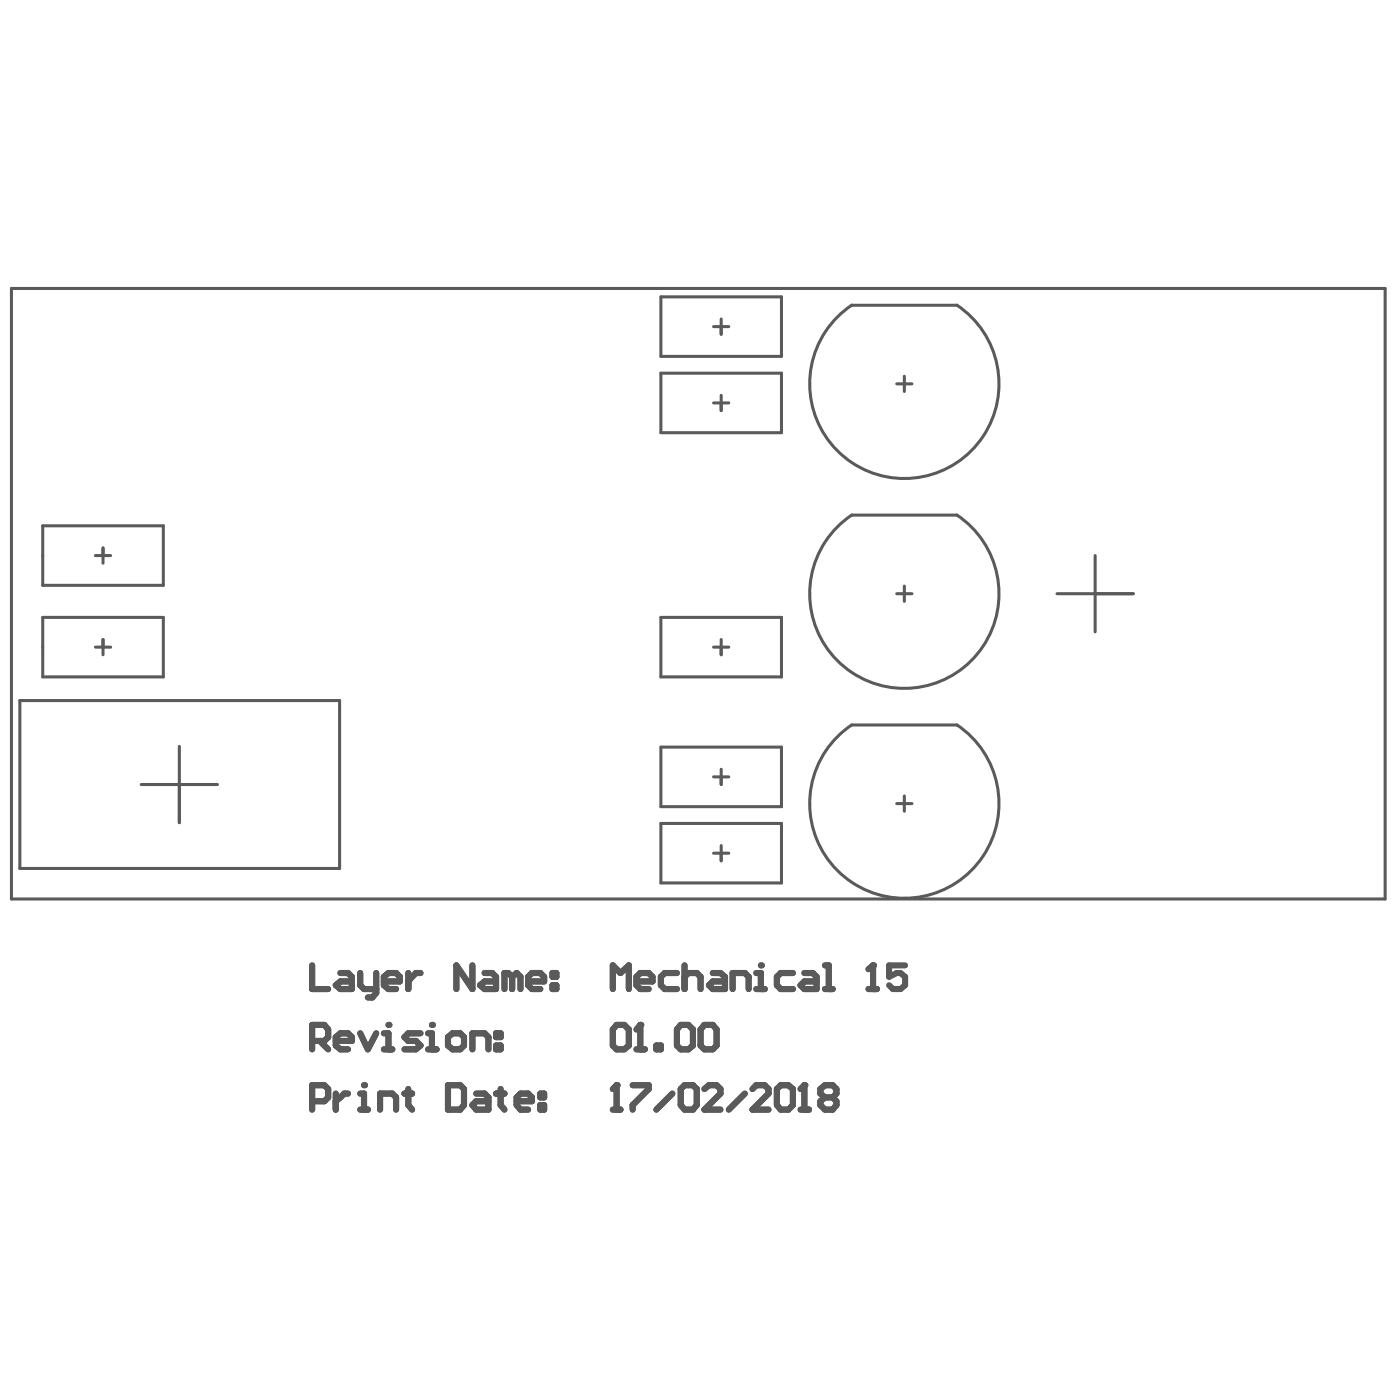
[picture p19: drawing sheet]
<svg xmlns="http://www.w3.org/2000/svg" width="96mm" height="96mm" viewBox="0 0 96 96" stroke-linecap="round" stroke-linejoin="round" font-family="sans-serif">
<path d="M.8 19.8h94.1v41.8h-94.1z" fill="none" stroke="#000" stroke-width=".07"/>
<g fill="none" stroke="#5a5a5a" stroke-width=".21">
<path d="M2.9 36h8.3v4.1h-8.3zM6.5 38.1h1.1M7.1 37.6v1M45.3 20.3h8.3v4.1h-8.3zM45.3 25.6h8.3v4.1h-8.3zM48.9 27.6h1.1M48.9 22.4h1.1M49.4 21.9v1M49.4 27.1v1M58.4 35.3h7.2M58.4 20.9h7.2M61.5 26.3h1"/>
<path d="M62 25.8v1M75.1 38.1v5.2M1.4 48h21.9v11.5h-21.9zM2.9 42.3h8.3v4.1h-8.3zM6.5 44.4h1.1M7.1 43.8v1.1M9.7 53.8h5.2M12.3 51.2v5.2M45.3 42.3h8.3v4.1h-8.3zM45.3 51.2h8.3v4.1h-8.3zM45.3 56.4h8.3v4.1h-8.3zM48.9 44.4h1.1"/>
<path d="M48.9 58.5h1.1M48.9 53.2h1.1M49.4 43.8v1.1M49.4 52.7v1.1M49.4 58v1M58.4 49.7h7.2M61.5 55.1h1M61.5 40.7h1M62 40.2v1M62 54.6v1M72.4 40.7h5.3"/>
</g>
<path d="M21.4 75.5h.8l.3-.3v-.6l-.3-.2h-.8v1.7M23 75v1.1M23.9 75h-.3l-.6 .5M24.7 75h.3v1.1M24.7 76.1h.5" fill="none" stroke="#5a5a5a" stroke-width=".42"/>
<circle cx="25" cy="74.4" r=".21" fill="#5a5a5a"/>
<g fill="none" stroke="#5a5a5a" stroke-width=".42">
<path d="M21.4 71.3h.8l.3-.2v-.5l-.3-.4h-.8v1.7M21.9 71.3l.6 .6M23 71.3h1.1v-.2l-.2-.3h-.6l-.3 .3v.6l.3 .2h.6M24.7 70.8l.5 1.1 .6-1.1M26 76.1v-1.1h.9l.2 .2v.9M26.3 71.9h.6M26.3 70.8h.3v1.1M27.7 75h.5M28 74.6v1.1l.2 .4M30.7 74.4h.8l.3 .2v1.1l-.3 .4h-.8zM32.6 75h.6l.3 .2v.9h-.9l-.2-.4 .2-.2h.9M34 75h.6"/>
<path d="M34.3 74.6v1.1l.3 .4M35.4 75.5h1.1v-.3l-.3-.2h-.5l-.3 .2v.5l.3 .4h.5M37 75h.3v.2h-.3zM37 75.7h.3v.4h-.3z"/>
</g>
<circle cx="26.6" cy="70.2" r=".21" fill="#5a5a5a"/>
<path d="M28.8 70.8h-.8l-.3 .3 .3 .2h.5l.3 .4-.3 .2h-.8M29.3 71.9h.6M29.3 70.8h.3v1.1" fill="none" stroke="#5a5a5a" stroke-width=".42"/>
<circle cx="29.6" cy="70.2" r=".21" fill="#5a5a5a"/>
<g fill="none" stroke="#5a5a5a" stroke-width=".42">
<path d="M21.4 66.2v1.6h1.1M23.3 66.7h.6l.2 .3v.8h-.8l-.3-.3 .3-.2h.8M24.7 66.7v.8l.3 .3h.8M25.8 66.7v1.4l-.3 .3h-.3M26.3 67.3h1.1v-.3l-.3-.3h-.5l-.3 .3v.5l.3 .3h.5M28 66.7v1.1M28.8 66.7h-.3l-.5 .6M30.7 71.1l.3-.3h.5l.3 .3v.6l-.3 .2h-.5l-.3-.2zM32.4 71.9v-1.1h.8l.3 .3v.8M32.4 66.2v1.6l-1.1-1.6v1.6M33.2 66.7h.5l.3 .3v.8h-.8l-.3-.3 .3-.2h.8M34 71.7h.3v.2h-.3z"/>
<path d="M34 70.8h.3v.3h-.3zM35.1 67l-.3-.3h-.2v1.1M35.1 67v.8M35.1 67l.3-.3 .3 .3v.8M36.2 67.3h1.1v-.3l-.3-.3h-.5l-.3 .3v.5l.3 .3h.5M37.9 67.5h.2v.3h-.2zM37.9 66.7h.2v.3h-.2zM42 67.8v-1.6l.5 .5 .6-.5v1.6M43.6 67.3h1.1v-.3l-.2-.3h-.6l-.3 .3v.5l.3 .3h.6M46.4 66.7h-.8l-.3 .3v.5l.3 .3h.8M46.9 67l.3-.3h.6l.2 .3v.8M46.9 66.2v1.6"/>
<path d="M48.9 66.7h.5l.3 .3v.8h-.8l-.3-.3 .3-.2h.8M50.2 67.8v-1.1h.9l.2 .3v.8M51.8 67.8h.6M51.8 66.7h.3v1.1"/>
</g>
<circle cx="52.1" cy="66.2" r=".21" fill="#5a5a5a"/>
<path d="M54.3 66.7h-.8l-.3 .3v.5l.3 .3h.8M55.1 66.7h.6l.3 .3v.8h-.9l-.2-.3 .2-.2h.9M56.5 67.8h.6M56.5 66.2h.3v1.6M59.5 67.8h.6M59.8 66.2v1.6" fill="none" stroke="#5a5a5a" stroke-width=".42"/>
<circle cx="59.8" cy="66.2" r=".21" fill="#5a5a5a"/>
<path d="M42.3 70.2h.5l.3 .4v1.1l-.3 .2h-.5l-.3-.2v-1.1zM43.6 71.9h.6M43.9 70.2v1.7M59.8 66.2l-.3 .2M62 66.2h-1.1v.8l.6-.3h.2l.3 .3v.5l-.3 .3h-.5l-.3-.3" fill="none" stroke="#5a5a5a" stroke-width=".42"/>
<circle cx="43.9" cy="70.2" r=".21" fill="#5a5a5a"/>
<path d="M42 76.1h.5M42.3 74.4v1.7M43.9 70.2l-.3 .4M45 71.7h.3v.2h-.3zM46.7 70.2h.5l.3 .4v1.1l-.3 .2h-.5l-.3-.2v-1.1zM48.3 70.2h.6l.2 .4v1.1l-.2 .2h-.6l-.3-.2v-1.1z" fill="none" stroke="#5a5a5a" stroke-width=".42"/>
<circle cx="42.3" cy="74.4" r=".21" fill="#5a5a5a"/>
<path d="M42.3 74.4l-.3 .2M43.4 74.4h1.1v.2l-1.1 1.1v.4M46.1 75l-1.1 1.1M46.7 74.6l.2-.2h.6l.3 .2v1.1l-.3 .4h-.6l-.2-.4zM48.3 74.6l.3-.2h.5l.3 .2v.4l-1.1 1.1h1.1M51.1 75l-1.1 1.1M51.6 74.6l.2-.2h.6l.3 .2v.4l-1.1 1.1h1.1M53.2 74.6l.3-.2h.5l.3 .2v1.1l-.3 .4h-.5l-.3-.4zM54.9 76.1h.5M55.1 74.4v1.7" fill="none" stroke="#5a5a5a" stroke-width=".42"/>
<circle cx="55.1" cy="74.4" r=".21" fill="#5a5a5a"/>
<path d="M21.4 71.3h.8l.3-.2v-.5l-.3-.4h-.8v1.7M21.9 71.3l.6 .6M23 71.3h1.1v-.2l-.2-.3h-.6l-.3 .3v.6l.3 .2h.6M24.7 70.8l.5 1.1 .6-1.1M26.3 71.9h.6M26.3 70.8h.3v1.1M55.1 74.4l-.2 .2M56.5 75.2l-.3-.2v-.4l.3-.2h.6l.2 .2v.4l-.2 .2M56.5 75.2l-.3 .3v.2l.3 .4h.6l.2-.4v-.2l-.2-.3M56.5 75.2h.6" fill="none" stroke="#5a5a5a" stroke-width=".42"/>
<path d="M.8 19.8h94.1v41.8h-94.1zM58.4 35.3a6.5 6.5 0 0 0-1.3 9.7 6.5 6.5 0 0 0 9.8 0 6.5 6.5 0 0 0-1.3-9.7M58.4 20.9a6.5 6.5 0 0 0-1.3 9.7 6.5 6.5 0 0 0 9.8 0 6.5 6.5 0 0 0-1.3-9.7M58.4 49.7a6.5 6.5 0 0 0-1.3 9.7 6.5 6.5 0 0 0 9.8 0 6.5 6.5 0 0 0-1.3-9.7" fill="none" stroke="#5a5a5a" stroke-width=".21"/>
<path d="M.8 19.8h94.1v41.8h-94.1z" fill="none" stroke="#000" stroke-width=".07"/>
<circle cx="26.6" cy="70.2" r=".21" fill="#5a5a5a"/>
<path d="M28.8 70.8h-.8l-.3 .3 .3 .2h.5l.3 .4-.3 .2h-.8M29.3 71.9h.6M29.3 70.8h.3v1.1" fill="none" stroke="#5a5a5a" stroke-width=".42"/>
<circle cx="29.6" cy="70.2" r=".21" fill="#5a5a5a"/>
<path d="M21.4 75.5h.8l.3-.3v-.6l-.3-.2h-.8v1.7M23 75v1.1M23.9 75h-.3l-.6 .5M24.7 75h.3v1.1M24.7 76.1h.5M30.7 71.1l.3-.3h.5l.3 .3v.6l-.3 .2h-.5l-.3-.2zM32.4 71.9v-1.1h.8l.3 .3v.8M34 71.7h.3v.2h-.3zM34 70.8h.3v.3h-.3z" fill="none" stroke="#5a5a5a" stroke-width=".42"/>
<circle cx="25" cy="74.4" r=".21" fill="#5a5a5a"/>
<g fill="none" stroke="#5a5a5a" stroke-width=".42">
<path d="M21.4 66.2v1.6h1.1M23.3 66.7h.6l.2 .3v.8h-.8l-.3-.3 .3-.2h.8M24.7 66.7v.8l.3 .3h.8M25.8 66.7v1.4l-.3 .3h-.3M26 76.1v-1.1h.9l.2 .2v.9M26.3 67.3h1.1v-.3l-.3-.3h-.5l-.3 .3v.5l.3 .3h.5M27.7 75h.5M28 66.7v1.1M28 74.6v1.1l.2 .4M28.8 66.7h-.3l-.5 .6M30.7 74.4h.8l.3 .2v1.1l-.3 .4h-.8zM32.4 66.2v1.6l-1.1-1.6v1.6"/>
<path d="M32.6 75h.6l.3 .2v.9h-.9l-.2-.4 .2-.2h.9M33.2 66.7h.5l.3 .3v.8h-.8l-.3-.3 .3-.2h.8M34 75h.6M34.3 74.6v1.1l.3 .4M35.1 67l-.3-.3h-.2v1.1M35.1 67v.8M35.1 67l.3-.3 .3 .3v.8M35.4 75.5h1.1v-.3l-.3-.2h-.5l-.3 .2v.5l.3 .4h.5M36.2 67.3h1.1v-.3l-.3-.3h-.5l-.3 .3v.5l.3 .3h.5M37 75h.3v.2h-.3zM37 75.7h.3v.4h-.3zM37.9 67.5h.2v.3h-.2z"/>
<path d="M37.9 66.7h.2v.3h-.2zM42 67.8v-1.6l.5 .5 .6-.5v1.6M43.6 67.3h1.1v-.3l-.2-.3h-.6l-.3 .3v.5l.3 .3h.6M46.4 66.7h-.8l-.3 .3v.5l.3 .3h.8M46.9 67l.3-.3h.6l.2 .3v.8M46.9 66.2v1.6M48.9 66.7h.5l.3 .3v.8h-.8l-.3-.3 .3-.2h.8M50.2 67.8v-1.1h.9l.2 .3v.8M51.8 67.8h.6M51.8 66.7h.3v1.1"/>
</g>
<circle cx="52.1" cy="66.2" r=".21" fill="#5a5a5a"/>
<path d="M54.3 66.7h-.8l-.3 .3v.5l.3 .3h.8M55.1 66.7h.6l.3 .3v.8h-.9l-.2-.3 .2-.2h.9M56.5 67.8h.6M56.5 66.2h.3v1.6M59.5 67.8h.6M59.8 66.2v1.6" fill="none" stroke="#5a5a5a" stroke-width=".42"/>
<circle cx="59.8" cy="66.2" r=".21" fill="#5a5a5a"/>
<path d="M42.3 70.2h.5l.3 .4v1.1l-.3 .2h-.5l-.3-.2v-1.1zM43.6 71.9h.6M43.9 70.2v1.7M59.8 66.2l-.3 .2" fill="none" stroke="#5a5a5a" stroke-width=".42"/>
<circle cx="43.9" cy="70.2" r=".21" fill="#5a5a5a"/>
<path d="M42 76.1h.5M42.3 74.4v1.7M43.9 70.2l-.3 .4M45 71.7h.3v.2h-.3zM46.7 70.2h.5l.3 .4v1.1l-.3 .2h-.5l-.3-.2v-1.1zM48.3 70.2h.6l.2 .4v1.1l-.2 .2h-.6l-.3-.2v-1.1z" fill="none" stroke="#5a5a5a" stroke-width=".42"/>
<circle cx="42.3" cy="74.4" r=".21" fill="#5a5a5a"/>
<path d="M42.3 74.4l-.3 .2M43.4 74.4h1.1v.2l-1.1 1.1v.4M46.1 75l-1.1 1.1M46.7 74.6l.2-.2h.6l.3 .2v1.1l-.3 .4h-.6l-.2-.4zM48.3 74.6l.3-.2h.5l.3 .2v.4l-1.1 1.1h1.1M51.1 75l-1.1 1.1M51.6 74.6l.2-.2h.6l.3 .2v.4l-1.1 1.1h1.1M53.2 74.6l.3-.2h.5l.3 .2v1.1l-.3 .4h-.5l-.3-.4zM54.9 76.1h.5M55.1 74.4v1.7" fill="none" stroke="#5a5a5a" stroke-width=".42"/>
<circle cx="55.1" cy="74.4" r=".21" fill="#5a5a5a"/>
<path d="M55.1 74.4l-.2 .2M56.5 75.2l-.3-.2v-.4l.3-.2h.6l.2 .2v.4l-.2 .2M56.5 75.2l-.3 .3v.2l.3 .4h.6l.2-.4v-.2l-.2-.3M56.5 75.2h.6" fill="none" stroke="#5a5a5a" stroke-width=".42"/>
</svg>
